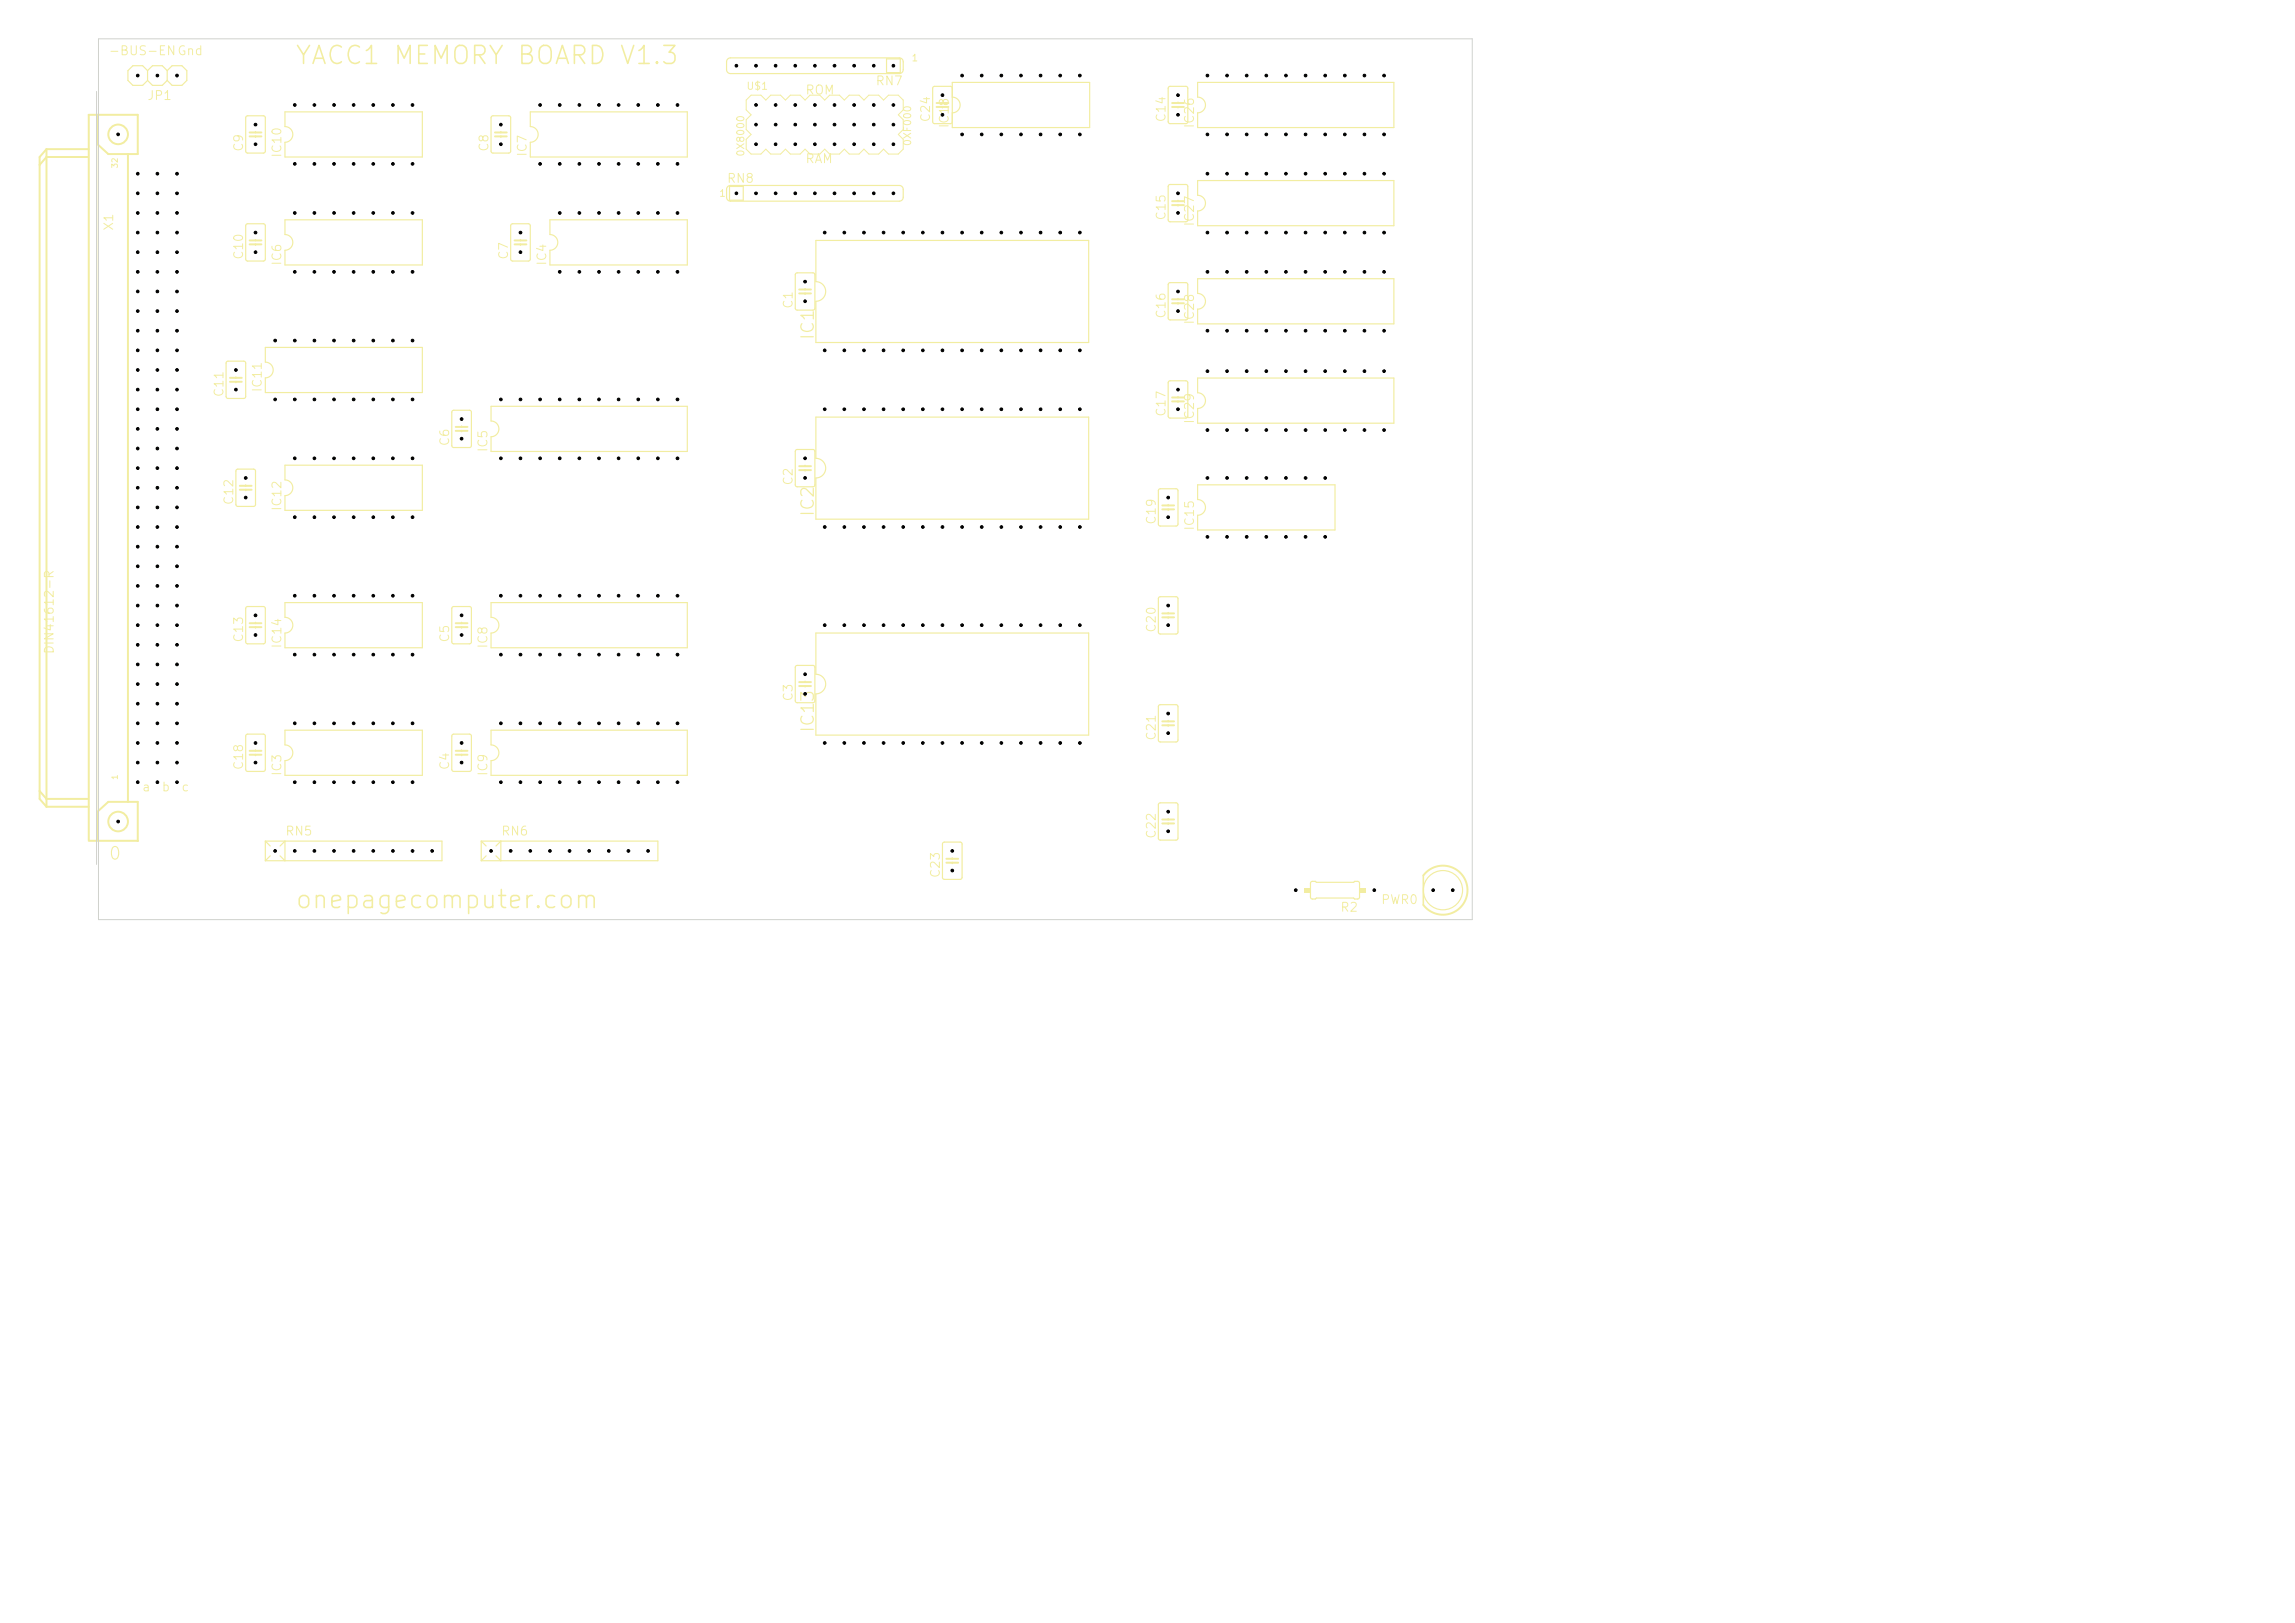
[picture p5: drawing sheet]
<svg xmlns="http://www.w3.org/2000/svg" width="297mm" height="210mm" viewBox="0 0 297 210" stroke-linecap="round" stroke-linejoin="round" font-family="sans-serif">
<defs><g id="words">
<g font-size="2.3" fill="#f2eda1">
<text x="38" y="8.9">YACC1 MEMORY BOARD V1.3</text>
<text x="38" y="118.1">onepagecomputer.com</text>
</g>
<g font-size="1.6" fill="#f2eda1">
<text x="105.7" y="44.1" transform="rotate(-90 105.7 44.1)">IC1</text>
<text x="105.7" y="67" transform="rotate(-90 105.7 67)">IC2</text>
<text x="105.7" y="94.9" transform="rotate(-90 105.7 94.9)">IC13</text>
<text x="13.9" y="111.7">0</text>
</g>
<g font-size="1.2" fill="#f2eda1">
<text x="14" y="7.4">-BUS-ENGnd</text>
<text x="113.2" y="11.3">RN7</text>
<text x="19" y="13.2">JP1</text>
<text x="104.1" y="12.5">ROM</text>
<text x="120.6" y="15.9" transform="rotate(-90 120.6 15.9)">C24</text>
<text x="123.1" y="16.7" transform="rotate(-90 123.1 16.7)">IC18</text>
<text x="151.1" y="15.9" transform="rotate(-90 151.1 15.9)">C14</text>
<text x="154.8" y="16.7" transform="rotate(-90 154.8 16.7)">IC26</text>
<text x="31.7" y="19.7" transform="rotate(-90 31.7 19.7)">C9</text>
<text x="36.7" y="20.5" transform="rotate(-90 36.7 20.5)">IC10</text>
<text x="63.5" y="19.7" transform="rotate(-90 63.5 19.7)">C8</text>
<text x="68.4" y="20.4" transform="rotate(-90 68.4 20.4)">IC7</text>
<text x="94" y="23.9">RN8</text>
<text x="104.1" y="21.4">RAM</text>
<text x="14.9" y="29.9" transform="rotate(-90 14.9 29.9)">X1</text>
<text x="151.1" y="28.6" transform="rotate(-90 151.1 28.6)">C15</text>
<text x="154.8" y="29.4" transform="rotate(-90 154.8 29.4)">IC27</text>
<text x="31.7" y="33.7" transform="rotate(-90 31.7 33.7)">C10</text>
<text x="36.7" y="34.5" transform="rotate(-90 36.7 34.5)">IC6</text>
<text x="66" y="33.7" transform="rotate(-90 66 33.7)">C7</text>
<text x="71" y="34.5" transform="rotate(-90 71 34.5)">IC4</text>
<text x="102.9" y="40" transform="rotate(-90 102.9 40)">C1</text>
<text x="151.1" y="41.3" transform="rotate(-90 151.1 41.3)">C16</text>
<text x="154.8" y="42.1" transform="rotate(-90 154.8 42.1)">IC28</text>
<text x="29.2" y="51.5" transform="rotate(-90 29.2 51.5)">C11</text>
<text x="34.2" y="50.8" transform="rotate(-90 34.2 50.8)">IC11</text>
<text x="58.4" y="57.8" transform="rotate(-90 58.4 57.8)">C6</text>
<text x="63.4" y="58.6" transform="rotate(-90 63.4 58.6)">IC5</text>
<text x="151.1" y="54" transform="rotate(-90 151.1 54)">C17</text>
<text x="154.8" y="54.9" transform="rotate(-90 154.8 54.9)">IC29</text>
<text x="30.5" y="65.4" transform="rotate(-90 30.5 65.4)">C12</text>
<text x="102.9" y="62.9" transform="rotate(-90 102.9 62.9)">C2</text>
<text x="36.7" y="66.2" transform="rotate(-90 36.7 66.2)">IC12</text>
<text x="149.9" y="68" transform="rotate(-90 149.9 68)">C19</text>
<text x="154.8" y="68.7" transform="rotate(-90 154.8 68.7)">IC15</text>
<text x="31.7" y="83.2" transform="rotate(-90 31.7 83.2)">C13</text>
<text x="36.7" y="84" transform="rotate(-90 36.7 84)">IC14</text>
<text x="58.4" y="83.2" transform="rotate(-90 58.4 83.2)">C5</text>
<text x="63.4" y="84" transform="rotate(-90 63.4 84)">IC8</text>
<text x="149.9" y="82" transform="rotate(-90 149.9 82)">C20</text>
<text x="102.9" y="90.8" transform="rotate(-90 102.9 90.8)">C3</text>
<text x="149.9" y="95.9" transform="rotate(-90 149.9 95.9)">C21</text>
<text x="31.7" y="99.7" transform="rotate(-90 31.7 99.7)">C18</text>
<text x="36.7" y="100.5" transform="rotate(-90 36.7 100.5)">IC3</text>
<text x="58.4" y="99.7" transform="rotate(-90 58.4 99.7)">C4</text>
<text x="63.4" y="100.5" transform="rotate(-90 63.4 100.5)">IC9</text>
<text x="36.8" y="108.4">RN5</text>
<text x="64.8" y="108.4">RN6</text>
<text x="121.9" y="113.7" transform="rotate(-90 121.9 113.7)">C23</text>
<text x="149.9" y="108.6" transform="rotate(-90 149.9 108.6)">C22</text>
<text x="173.4" y="118.3">R2</text>
<text x="178.6" y="117.3">PWR0</text>
</g>
<g font-size="1.1" fill="#f2eda1">
<text x="7.2" y="84.7" transform="rotate(-90 7.2 84.7)">DIN41612-R</text>
<text x="18.3" y="102.7">a</text>
<text x="20.8" y="102.7">b</text>
<text x="23.4" y="102.7">c</text>
</g>
<g font-size=".9" fill="#f2eda1">
<text x="96.5" y="11.8">U$1</text>
<text x="117.9" y="8.1">1</text>
<text x="96.6" y="20.3" transform="rotate(-90 96.6 20.3)">0X8000</text>
<text x="118.1" y="19" transform="rotate(-90 118.1 19)">0XF000</text>
<text x="93" y="25.7">1</text>
</g>
<g font-size=".7" fill="#f2eda1">
<text x="15.4" y="21.9" transform="rotate(-90 15.4 21.9)">32</text>
<text x="15.4" y="101" transform="rotate(-90 15.4 101)">1</text>
</g>
</g></defs>
<g fill="none" stroke="#f2eda1" stroke-width=".15">
<path d="M19.1 9.1l-.6-.6h-1.3l-.6 .6v1.3l.6 .6h1.3l.6-.6M19.1 9.1l.6-.6h1.3l.6 .6M19.1 10.4l.6 .6h1.3l.6-.6M19.1 9.1v1.3M21.6 9.1l.7-.6h1.2l.7 .6v1.3l-.7 .6h-1.2l-.7-.6M21.6 9.1v1.3M31.9 15.1l.2-.1h2l.2 .1v4.5l-.1 .2h-2.2l-.2-.1v-4.5zM33.1 17v.1M33.1 17.6v.2M36.9 14.5h17.8v5.8h-17.8v-1.9a1.02 1.02 0 0 0 1-1 1.02 1.02 0 0 0-1-1zM68.6 14.5h20.3v5.8h-20.3v-1.9a1.02 1.02 0 0 0 1-1 1.02 1.02 0 0 0-1-1zM122 13.2v.1"/>
<path d="M122 13.8v.2M123.2 11.4v-.1l-.2-.1h-2h-.2l-.1 .2v4.5l.2 .1h2.1l.2-.1v-.2M123.2 12.6a1.02 1.02 0 0 1 1.1 1 1.02 1.02 0 0 1-1.1 1M123.2 10.7h17.8v5.8h-17.8zM151.3 11.2h.1h2.1l.2 .1v4.4l-.1 .3h-2.2l-.2-.1v-4.5zM152.4 13.2v.1M152.4 13.8v.2M31.9 29h.2h2l.2 .1v4.4l-.1 .3h-2.2l-.2-.2v-4.4zM33.1 31v.1M33.1 31.6v.1M66.2 29h.1h2.1l.2 .1v4.4l-.1 .3h-2.2l-.2-.2v-4.4zM67.4 31v.1"/>
<path d="M67.4 31.6v.1M71.2 28.4h17.7v5.9h-17.7v-1.9a1.02 1.02 0 0 0 1-1 1.02 1.02 0 0 0-1-1.1zM94.2 24.1l.3-.1h21.9a.51 .51 0 0 1 .5 .5v1a.51 .51 0 0 1-.5 .5h-21.9a.51 .51 0 0 1-.5-.5v-1zM94.4 24.1h1.8v1.8h-1.8zM103 35.4l.2-.1h2l.2 .1 .1 4.5-.2 .2h-2.2l-.2-.1v-4.4zM104.2 37.3v.2M104.2 38v.1M105.6 31.1h35.3v13.2h-35.3v-5.3a1.27 1.27 0 0 0 1.3-1.3 1.27 1.27 0 0 0-1.3-1.3zM151.3 36.6h.1h2.1l.2 .1v4.4l-.1 .3h-2.2l-.2-.1v-4.5zM151.3 23.9h.1h2.1l.2 .1v4.4l-.1 .3h-2.2l-.2-.1v-4.5zM152.4 25.9v.1M152.4 26.5v.2"/>
<path d="M152.4 38.6v.1M152.4 39.2v.2M155 23.4h25.4v5.8h-25.4v-1.9a1.02 1.02 0 0 0 1-1 1.02 1.02 0 0 0-1-1zM155 36.1h25.4v5.8h-25.4v-1.9a1.02 1.02 0 0 0 1-1 1.02 1.02 0 0 0-1-1zM29.3 46.8l.2-.1h2l.3 .2v4.4l-.1 .2-2.2 .1-.2-.2v-4.4zM30.5 48.8v.1M30.5 49.4v.1M34.3 45h20.4v5.8h-20.4v-1.9a1.02 1.02 0 0 0 1.1-1 1.02 1.02 0 0 0-1.1-1zM58.5 53.2l.2-.1h2.1l.2 .1v4.5l-.1 .2h-2.2l-.2-.1v-4.5zM59.7 55.1v.1M59.7 55.7v.2M63.5 52.6h25.4v5.8h-25.4v-1.9a1.02 1.02 0 0 0 1.1-1 1.02 1.02 0 0 0-1.1-1z"/>
<path d="M103 58.2h.2h2l.2 .1 .1 4.4-.2 .3h-2.2l-.2-.2v-4.4zM105.6 54h35.3v13.2h-35.3v-5.4a1.27 1.27 0 0 0 1.3-1.2 1.27 1.27 0 0 0-1.3-1.3zM151.3 49.3h.1h2.1l.2 .1v4.4l-.1 .3h-2.2l-.2-.1v-4.5zM152.4 51.3v.1M152.4 51.9v.2M155 48.9h25.4v5.9h-25.4v-1.9a1.02 1.02 0 0 0 1-1.1 1.02 1.02 0 0 0-1-1zM30.6 60.8l.2-.1h2l.2 .1 .1 4.5-.2 .2h-2.1l-.2-.1-.1-4.4zM31.8 62.7v.2M31.8 63.4v.1M31.9 78.6l.2-.1h2l.2 .1v4.5l-.1 .2h-2.2l-.2-.1v-4.5zM36.9 60.2h17.8v5.8h-17.8v-1.9a1.02 1.02 0 0 0 1-1 1.02 1.02 0 0 0-1-1zM36.9 78h17.8v5.8h-17.8v-1.9a1.02 1.02 0 0 0 1-1 1.02 1.02 0 0 0-1-1z"/>
<path d="M58.5 78.6l.2-.1h2.1l.2 .1v4.5l-.1 .2h-2.2l-.2-.1v-4.5zM63.5 78h25.4v5.8h-25.4v-1.9a1.02 1.02 0 0 0 1.1-1 1.02 1.02 0 0 0-1.1-1zM104.2 60.2v.1M104.2 60.8v.2M150 77.3l.2-.1h2l.2 .2v4.4l-.1 .2h-2.2l-.2-.1v-4.4zM151.2 79.2v.2M151.2 79.9v.1M31.9 95.1l.2-.1h2l.2 .1v4.5l-.1 .2h-2.2l-.2-.1v-4.5zM33.1 80.5v.1M33.1 81.1v.2M33.1 97v.2M33.1 97.7v.1"/>
<path d="M36.9 94.5h17.8v5.8h-17.8v-1.9a1.02 1.02 0 0 0 1-1 1.02 1.02 0 0 0-1-1zM58.5 95.1l.2-.1h2.1l.2 .1v4.5l-.1 .2h-2.2l-.2-.1v-4.5zM59.7 80.5v.1M59.7 81.1v.2M59.7 97v.2M59.7 97.7v.1M63.5 94.5h25.4v5.8h-25.4v-1.9a1.02 1.02 0 0 0 1.1-1 1.02 1.02 0 0 0-1.1-1zM103 86.2l.2-.1h2l.2 .1 .1 4.5-.2 .2h-2.2l-.2-.1v-4.4zM104.2 88.1v.2M104.2 88.8v.1M105.6 81.9h35.3v13.2h-35.3v-5.3a1.27 1.27 0 0 0 1.3-1.3 1.27 1.27 0 0 0-1.3-1.3zM150 91.3l.2-.1h2l.2 .1v4.5l-.1 .2h-2.2l-.2-.1v-4.5z"/>
<path d="M151.2 93.2v.1M151.2 93.8v.2M34.3 108.8v2.6M34.3 108.8h22.9v2.6h-22.9M34.3 108.8l.7 .7M35 110.7l-.7 .7M36.2 109.5l.7-.7v2.6l-.7-.7M62.3 108.8v2.6M62.3 108.8l.6 .7M62.3 108.8h22.8v2.6h-22.8M62.9 110.7l-.6 .7M64.2 109.5l.6-.7v2.6l-.6-.7"/>
<path d="M122 109h.2h2.1l.2 .1v4.4l-.1 .3h-2.2l-.2-.2v-4.4zM123.2 111v.1M123.2 111.6v.2M150 104l.2-.1h2l.2 .1v4.5l-.1 .2h-2.2l-.2-.1v-4.5zM151.2 105.9v.1M151.2 106.5v.2M169.7 114.1l.5-.1 .2 .2h4.8l.1-.2 .5 .1 .1 .2v1.9l-.2 .1h-.4l-.1-.1h-4.8l-.2 .1h-.4l-.2-.2v-1.8z"/>
</g>
<g fill="none" stroke="#f2eda1" stroke-width=".25">
<path d="M6 19.3l-.9 1v83.1l.9 1M6 19.3v85.1M6 19.3h5.5M12.6 14.9v3.8l1.4 1.2h3.8v-5h-6.3v93.8M16.6 19.9v83.9M32.3 17.6h1.5M32.3 17.1h1.5M121.2 13.8h1.5M121.2 13.3h1.5M151.7 13.8h1.5M151.7 13.3h1.5M11.3 20.3h-5.3l-.9 1"/>
<path d="M32.3 31.6h1.5M32.3 31.1h1.5M66.6 31.6h1.5M66.6 31.1h1.5M103.4 38h1.5M103.4 37.5h1.5M151.7 39.2h1.5M151.7 38.7h1.5M151.7 26.5h1.5M151.7 26h1.5M29.8 49.4h1.5M29.8 48.9h1.5"/>
<path d="M59 55.7h1.5M59 55.2h1.5M151.7 51.9h1.5M151.7 51.4h1.5M31 63.4h1.6M31 62.9h1.6M103.4 60.8h1.5M103.4 60.3h1.5M150.4 79.9h1.5M150.4 79.4h1.5M32.3 81.1h1.5M32.3 80.6h1.5"/>
<path d="M32.3 97.7h1.5M32.3 97.2h1.5M59 81.1h1.5M59 80.6h1.5M59 97.7h1.5M59 97.2h1.5M103.4 88.8h1.5M103.4 88.3h1.5M150.4 93.8h1.5M150.4 93.3h1.5M5.1 102.4l.9 1h5.3M6 104.4h5.5"/>
<path d="M11.5 108.8h6.3M12.6 108.7v-3.7l1.4-1.2h3.8v5M122.5 111.6h1.5M122.5 111.1h1.5M150.4 106.5h1.5M150.4 106h1.5"/>
<circle cx="15.3" cy="17.4" r="1.27"/>
<circle cx="15.3" cy="106.3" r="1.27"/>
</g>
<path d="M12.5 14.9v93.8M96.6 13l.6-.7h1.3l.6 .7 .6-.7h1.3l.6 .7 .7-.7h1.3l.6 .7 .6-.7h1.3l.6 .7 .7-.7h1.2l.7 .7 .6-.7h1.3l.6 .7 .6-.7h1.3l.6 .7 .7-.7h1.3l.6 .7v1.2l-.6 .7 .6 .6v1.3l-.6 .6 .6 .6v1.3l-.6 .6h-1.3l-.7-.6-.6 .6h-1.3l-.6-.6-.6 .6h-1.3l-.6-.6-.7 .6h-1.2l-.7-.6-.6 .6h-1.3l-.6-.6-.6 .6h-1.3l-.7-.6-.6 .6h-1.3l-.6-.6-.6 .6h-1.3l-.6-.6v-1.3l.6-.6-.6-.6v-1.3l.6-.6-.6-.7z" fill="none" stroke="#f2eda1" stroke-width=".13"/>
<g fill="#f2eda1">
<path d="M168.7 114.9h.9v.6h-.9z"/>
<path d="M175.9 114.9h.9v.6h-.9z"/>
</g>
<g fill="none" stroke="#f2eda1" stroke-width=".15">
<path d="M63.6 15.1l.2-.1h2l.3 .1v4.5l-.2 .2h-2.1l-.2-.1-.1-4.5zM64.8 17v.1M64.8 17.6v.2M94.2 7.6l.3-.1h21.9a.51 .51 0 0 1 .5 .5v1a.51 .51 0 0 1-.5 .5h-21.9a.51 .51 0 0 1-.5-.5v-1zM114.7 7.6h1.8v1.8h-1.8zM155 10.7h25.4v5.8h-25.4v-1.9a1.02 1.02 0 0 0 1-1 1.02 1.02 0 0 0-1-1zM36.9 28.4h17.8v5.9h-17.8v-1.9a1.02 1.02 0 0 0 1-1 1.02 1.02 0 0 0-1-1.1zM150 63.3l.2-.1h2l.2 .2v4.4l-.1 .2-2.2 .1-.2-.2v-4.4zM151.2 65.3v.1M151.2 65.9v.1M155 62.7h17.8v5.9h-17.8v-1.9a1.02 1.02 0 0 0 1-1 1.02 1.02 0 0 0-1-1.1z"/>
<circle cx="186.7" cy="115.2" r="2.54"/>
</g>
<path d="M64.1 17.6h1.5M64.1 17.1h1.5M150.4 65.9h1.5M150.4 65.4h1.5M184.2 113.3a3.2 3.2 0 0 1 4.7-.5 3.2 3.2 0 0 1 0 4.7 3.2 3.2 0 0 1-4.7-.4" fill="none" stroke="#f2eda1" stroke-width=".25"/>
<path d="M184.2 113.3v3.8" fill="none" stroke="#f2eda1" stroke-width=".2"/>
<path d="M12.5 11.8v100.1M12.7 5h177.8v114h-177.8z" fill="none" stroke="#d0d2cd" stroke-width=".13"/>
<g fill="#000" stroke="#000" stroke-width=".13">
<circle cx="15.3" cy="17.4" r=".17"/>
<circle cx="17.8" cy="9.8" r=".17"/>
<circle cx="20.4" cy="9.8" r=".17"/>
<circle cx="22.9" cy="9.8" r=".17"/>
<circle cx="33.1" cy="16.1" r=".17"/>
<circle cx="33.1" cy="18.7" r=".17"/>
<circle cx="38.1" cy="13.6" r=".17"/>
<circle cx="40.7" cy="13.6" r=".17"/>
<circle cx="43.2" cy="13.6" r=".17"/>
<circle cx="45.8" cy="13.6" r=".17"/>
<circle cx="48.3" cy="13.6" r=".17"/>
<circle cx="50.8" cy="13.6" r=".17"/>
<circle cx="53.4" cy="13.6" r=".17"/>
<circle cx="64.8" cy="16.1" r=".17"/>
<circle cx="64.8" cy="18.7" r=".17"/>
<circle cx="69.9" cy="13.6" r=".17"/>
<circle cx="72.4" cy="13.6" r=".17"/>
<circle cx="75" cy="13.6" r=".17"/>
<circle cx="77.5" cy="13.6" r=".17"/>
<circle cx="80.1" cy="13.6" r=".17"/>
<circle cx="82.6" cy="13.6" r=".17"/>
<circle cx="85.1" cy="13.6" r=".17"/>
<circle cx="87.7" cy="13.6" r=".17"/>
<circle cx="95.3" cy="8.5" r=".17"/>
<circle cx="97.8" cy="8.5" r=".17"/>
<circle cx="97.8" cy="13.6" r=".17"/>
<circle cx="97.8" cy="16.1" r=".17"/>
<circle cx="97.8" cy="18.7" r=".17"/>
<circle cx="100.4" cy="18.7" r=".17"/>
<circle cx="100.4" cy="16.1" r=".17"/>
<circle cx="100.4" cy="13.6" r=".17"/>
<circle cx="100.4" cy="8.5" r=".17"/>
<circle cx="102.9" cy="18.7" r=".17"/>
<circle cx="102.9" cy="8.5" r=".17"/>
<circle cx="102.9" cy="13.6" r=".17"/>
<circle cx="102.9" cy="16.1" r=".17"/>
<circle cx="105.5" cy="8.5" r=".17"/>
<circle cx="105.5" cy="13.6" r=".17"/>
<circle cx="105.5" cy="16.1" r=".17"/>
<circle cx="105.5" cy="18.7" r=".17"/>
<circle cx="108" cy="18.7" r=".17"/>
<circle cx="108" cy="8.5" r=".17"/>
<circle cx="108" cy="13.6" r=".17"/>
<circle cx="108" cy="16.1" r=".17"/>
<circle cx="110.5" cy="13.6" r=".17"/>
<circle cx="110.5" cy="16.1" r=".17"/>
<circle cx="110.5" cy="8.5" r=".17"/>
<circle cx="110.5" cy="18.7" r=".17"/>
<circle cx="113.1" cy="18.7" r=".17"/>
<circle cx="113.1" cy="13.6" r=".17"/>
<circle cx="113.1" cy="16.1" r=".17"/>
<circle cx="113.1" cy="8.5" r=".17"/>
<circle cx="115.6" cy="8.5" r=".17"/>
<circle cx="115.6" cy="18.7" r=".17"/>
<circle cx="115.6" cy="13.6" r=".17"/>
<circle cx="115.6" cy="16.1" r=".17"/>
<circle cx="122" cy="14.9" r=".17"/>
<circle cx="122" cy="12.3" r=".17"/>
<circle cx="124.5" cy="9.8" r=".17"/>
<circle cx="124.5" cy="17.4" r=".17"/>
<circle cx="127" cy="9.8" r=".17"/>
<circle cx="127" cy="17.4" r=".17"/>
<circle cx="129.6" cy="17.4" r=".17"/>
<circle cx="129.6" cy="9.8" r=".17"/>
<circle cx="132.1" cy="17.4" r=".17"/>
<circle cx="132.1" cy="9.8" r=".17"/>
<circle cx="134.7" cy="9.8" r=".17"/>
<circle cx="134.7" cy="17.4" r=".17"/>
<circle cx="137.2" cy="17.4" r=".17"/>
<circle cx="137.2" cy="9.8" r=".17"/>
<circle cx="139.7" cy="9.8" r=".17"/>
<circle cx="139.7" cy="17.4" r=".17"/>
<circle cx="152.4" cy="14.9" r=".17"/>
<circle cx="152.4" cy="12.3" r=".17"/>
<circle cx="156.3" cy="17.4" r=".17"/>
<circle cx="156.3" cy="9.8" r=".17"/>
<circle cx="158.8" cy="9.8" r=".17"/>
<circle cx="158.8" cy="17.4" r=".17"/>
<circle cx="161.3" cy="17.4" r=".17"/>
<circle cx="161.3" cy="9.8" r=".17"/>
<circle cx="163.9" cy="9.8" r=".17"/>
<circle cx="163.9" cy="17.4" r=".17"/>
<circle cx="166.4" cy="9.8" r=".17"/>
<circle cx="166.4" cy="17.4" r=".17"/>
<circle cx="169" cy="17.4" r=".17"/>
<circle cx="169" cy="9.8" r=".17"/>
<circle cx="171.5" cy="9.8" r=".17"/>
<circle cx="171.5" cy="17.4" r=".17"/>
<circle cx="174" cy="9.8" r=".17"/>
<circle cx="174" cy="17.4" r=".17"/>
<circle cx="176.6" cy="17.4" r=".17"/>
<circle cx="176.6" cy="9.8" r=".17"/>
<circle cx="179.1" cy="9.8" r=".17"/>
<circle cx="179.1" cy="17.4" r=".17"/>
<circle cx="17.8" cy="37.7" r=".17"/>
<circle cx="17.8" cy="32.6" r=".17"/>
<circle cx="17.8" cy="22.5" r=".17"/>
<circle cx="17.8" cy="25" r=".17"/>
<circle cx="17.8" cy="27.6" r=".17"/>
<circle cx="17.8" cy="35.2" r=".17"/>
<circle cx="17.8" cy="30.1" r=".17"/>
<circle cx="20.4" cy="35.2" r=".17"/>
<circle cx="20.4" cy="32.6" r=".17"/>
<circle cx="20.4" cy="37.7" r=".17"/>
<circle cx="20.4" cy="30.1" r=".17"/>
<circle cx="20.4" cy="22.5" r=".17"/>
<circle cx="20.4" cy="25" r=".17"/>
<circle cx="20.4" cy="27.6" r=".17"/>
<circle cx="22.9" cy="22.5" r=".17"/>
<circle cx="22.9" cy="27.6" r=".17"/>
<circle cx="22.9" cy="32.6" r=".17"/>
<circle cx="22.9" cy="30.1" r=".17"/>
<circle cx="22.9" cy="25" r=".17"/>
<circle cx="22.9" cy="37.7" r=".17"/>
<circle cx="22.9" cy="35.2" r=".17"/>
<circle cx="33.1" cy="32.6" r=".17"/>
<circle cx="33.1" cy="30.1" r=".17"/>
<circle cx="38.1" cy="21.2" r=".17"/>
<circle cx="38.1" cy="35.2" r=".17"/>
<circle cx="38.1" cy="27.6" r=".17"/>
<circle cx="40.7" cy="21.2" r=".17"/>
<circle cx="40.7" cy="35.2" r=".17"/>
<circle cx="40.7" cy="27.6" r=".17"/>
<circle cx="43.2" cy="27.6" r=".17"/>
<circle cx="43.2" cy="35.2" r=".17"/>
<circle cx="43.2" cy="21.2" r=".17"/>
<circle cx="45.8" cy="27.6" r=".17"/>
<circle cx="45.8" cy="35.2" r=".17"/>
<circle cx="45.8" cy="21.2" r=".17"/>
<circle cx="48.3" cy="35.2" r=".17"/>
<circle cx="48.3" cy="21.2" r=".17"/>
<circle cx="48.3" cy="27.6" r=".17"/>
<circle cx="50.8" cy="21.2" r=".17"/>
<circle cx="50.8" cy="35.2" r=".17"/>
<circle cx="50.8" cy="27.6" r=".17"/>
<circle cx="53.4" cy="27.6" r=".17"/>
<circle cx="53.4" cy="35.2" r=".17"/>
<circle cx="53.4" cy="21.2" r=".17"/>
<circle cx="67.4" cy="30.1" r=".17"/>
<circle cx="67.4" cy="32.6" r=".17"/>
<circle cx="69.9" cy="21.2" r=".17"/>
<circle cx="72.4" cy="21.2" r=".17"/>
<circle cx="72.4" cy="27.6" r=".17"/>
<circle cx="72.4" cy="35.2" r=".17"/>
<circle cx="75" cy="35.2" r=".17"/>
<circle cx="75" cy="21.2" r=".17"/>
<circle cx="75" cy="27.6" r=".17"/>
<circle cx="77.5" cy="35.2" r=".17"/>
<circle cx="77.5" cy="21.2" r=".17"/>
<circle cx="77.5" cy="27.6" r=".17"/>
<circle cx="80.1" cy="21.2" r=".17"/>
<circle cx="80.1" cy="35.2" r=".17"/>
<circle cx="80.1" cy="27.6" r=".17"/>
<circle cx="82.6" cy="21.2" r=".17"/>
<circle cx="82.6" cy="35.2" r=".17"/>
<circle cx="82.6" cy="27.6" r=".17"/>
<circle cx="85.1" cy="35.2" r=".17"/>
<circle cx="85.1" cy="21.2" r=".17"/>
<circle cx="85.1" cy="27.6" r=".17"/>
<circle cx="87.7" cy="35.2" r=".17"/>
<circle cx="87.7" cy="21.2" r=".17"/>
<circle cx="87.7" cy="27.6" r=".17"/>
<circle cx="95.3" cy="25" r=".17"/>
<circle cx="97.8" cy="25" r=".17"/>
<circle cx="100.4" cy="25" r=".17"/>
<circle cx="102.9" cy="25" r=".17"/>
<circle cx="104.2" cy="36.4" r=".17"/>
<circle cx="104.2" cy="39" r=".17"/>
<circle cx="105.5" cy="25" r=".17"/>
<circle cx="106.7" cy="30.1" r=".17"/>
<circle cx="108" cy="25" r=".17"/>
<circle cx="109.3" cy="30.1" r=".17"/>
<circle cx="110.5" cy="25" r=".17"/>
<circle cx="111.8" cy="30.1" r=".17"/>
<circle cx="113.1" cy="25" r=".17"/>
<circle cx="114.3" cy="30.1" r=".17"/>
<circle cx="115.6" cy="25" r=".17"/>
<circle cx="116.9" cy="30.1" r=".17"/>
<circle cx="119.4" cy="30.1" r=".17"/>
<circle cx="122" cy="30.1" r=".17"/>
<circle cx="124.5" cy="30.1" r=".17"/>
<circle cx="127" cy="30.1" r=".17"/>
<circle cx="129.6" cy="30.1" r=".17"/>
<circle cx="132.1" cy="30.1" r=".17"/>
<circle cx="134.7" cy="30.1" r=".17"/>
<circle cx="137.2" cy="30.1" r=".17"/>
<circle cx="139.7" cy="30.1" r=".17"/>
<circle cx="152.4" cy="25" r=".17"/>
<circle cx="152.4" cy="27.6" r=".17"/>
<circle cx="152.4" cy="37.7" r=".17"/>
<circle cx="156.3" cy="30.1" r=".17"/>
<circle cx="156.3" cy="35.2" r=".17"/>
<circle cx="156.3" cy="22.5" r=".17"/>
<circle cx="158.8" cy="35.2" r=".17"/>
<circle cx="158.8" cy="30.1" r=".17"/>
<circle cx="158.8" cy="22.5" r=".17"/>
<circle cx="161.3" cy="22.5" r=".17"/>
<circle cx="161.3" cy="35.2" r=".17"/>
<circle cx="161.3" cy="30.1" r=".17"/>
<circle cx="163.9" cy="22.5" r=".17"/>
<circle cx="163.9" cy="30.1" r=".17"/>
<circle cx="163.9" cy="35.2" r=".17"/>
<circle cx="166.4" cy="35.2" r=".17"/>
<circle cx="166.4" cy="22.5" r=".17"/>
<circle cx="166.4" cy="30.1" r=".17"/>
<circle cx="169" cy="35.2" r=".17"/>
<circle cx="169" cy="30.1" r=".17"/>
<circle cx="169" cy="22.5" r=".17"/>
<circle cx="171.5" cy="35.2" r=".17"/>
<circle cx="171.5" cy="22.5" r=".17"/>
<circle cx="171.5" cy="30.1" r=".17"/>
<circle cx="174" cy="30.1" r=".17"/>
<circle cx="174" cy="22.5" r=".17"/>
<circle cx="174" cy="35.2" r=".17"/>
<circle cx="176.6" cy="22.5" r=".17"/>
<circle cx="176.6" cy="35.2" r=".17"/>
<circle cx="176.6" cy="30.1" r=".17"/>
<circle cx="179.1" cy="30.1" r=".17"/>
<circle cx="179.1" cy="22.5" r=".17"/>
<circle cx="179.1" cy="35.2" r=".17"/>
<circle cx="17.8" cy="42.8" r=".17"/>
<circle cx="17.8" cy="40.3" r=".17"/>
<circle cx="17.8" cy="58" r=".17"/>
<circle cx="17.8" cy="55.5" r=".17"/>
<circle cx="17.8" cy="50.4" r=".17"/>
<circle cx="17.8" cy="47.9" r=".17"/>
<circle cx="17.8" cy="45.3" r=".17"/>
<circle cx="17.8" cy="53" r=".17"/>
<circle cx="20.4" cy="42.8" r=".17"/>
<circle cx="20.4" cy="40.3" r=".17"/>
<circle cx="20.4" cy="50.4" r=".17"/>
<circle cx="20.4" cy="55.5" r=".17"/>
<circle cx="20.4" cy="58" r=".17"/>
<circle cx="20.4" cy="45.3" r=".17"/>
<circle cx="20.4" cy="53" r=".17"/>
<circle cx="20.4" cy="47.9" r=".17"/>
<circle cx="22.9" cy="42.8" r=".17"/>
<circle cx="22.9" cy="40.3" r=".17"/>
<circle cx="22.9" cy="55.5" r=".17"/>
<circle cx="22.9" cy="58" r=".17"/>
<circle cx="22.9" cy="50.4" r=".17"/>
<circle cx="22.9" cy="45.3" r=".17"/>
<circle cx="22.9" cy="47.9" r=".17"/>
<circle cx="22.9" cy="53" r=".17"/>
<circle cx="30.5" cy="50.4" r=".17"/>
<circle cx="30.5" cy="47.9" r=".17"/>
<circle cx="35.6" cy="44.1" r=".17"/>
<circle cx="35.6" cy="51.7" r=".17"/>
<circle cx="38.1" cy="44.1" r=".17"/>
<circle cx="38.1" cy="51.7" r=".17"/>
<circle cx="38.1" cy="59.3" r=".17"/>
<circle cx="40.7" cy="44.1" r=".17"/>
<circle cx="40.7" cy="59.3" r=".17"/>
<circle cx="40.7" cy="51.7" r=".17"/>
<circle cx="43.2" cy="44.1" r=".17"/>
<circle cx="43.2" cy="51.7" r=".17"/>
<circle cx="43.2" cy="59.3" r=".17"/>
<circle cx="45.8" cy="44.1" r=".17"/>
<circle cx="45.8" cy="59.3" r=".17"/>
<circle cx="45.8" cy="51.7" r=".17"/>
<circle cx="48.3" cy="44.1" r=".17"/>
<circle cx="48.3" cy="59.3" r=".17"/>
<circle cx="48.3" cy="51.7" r=".17"/>
<circle cx="50.8" cy="44.1" r=".17"/>
<circle cx="50.8" cy="59.3" r=".17"/>
<circle cx="50.8" cy="51.7" r=".17"/>
<circle cx="53.4" cy="44.1" r=".17"/>
<circle cx="53.4" cy="51.7" r=".17"/>
<circle cx="53.4" cy="59.3" r=".17"/>
<circle cx="59.7" cy="56.8" r=".17"/>
<circle cx="59.7" cy="54.2" r=".17"/>
<circle cx="64.8" cy="59.3" r=".17"/>
<circle cx="64.8" cy="51.7" r=".17"/>
<circle cx="67.4" cy="59.3" r=".17"/>
<circle cx="67.4" cy="51.7" r=".17"/>
<circle cx="69.9" cy="51.7" r=".17"/>
<circle cx="69.9" cy="59.3" r=".17"/>
<circle cx="72.4" cy="51.7" r=".17"/>
<circle cx="72.4" cy="59.3" r=".17"/>
<circle cx="75" cy="51.7" r=".17"/>
<circle cx="75" cy="59.3" r=".17"/>
<circle cx="77.5" cy="59.3" r=".17"/>
<circle cx="77.5" cy="51.7" r=".17"/>
<circle cx="80.1" cy="51.7" r=".17"/>
<circle cx="80.1" cy="59.3" r=".17"/>
<circle cx="82.6" cy="59.3" r=".17"/>
<circle cx="82.6" cy="51.7" r=".17"/>
<circle cx="85.1" cy="59.3" r=".17"/>
<circle cx="85.1" cy="51.7" r=".17"/>
<circle cx="87.7" cy="59.3" r=".17"/>
<circle cx="87.7" cy="51.7" r=".17"/>
<circle cx="104.2" cy="59.3" r=".17"/>
<circle cx="106.7" cy="45.3" r=".17"/>
<circle cx="106.7" cy="53" r=".17"/>
<circle cx="109.3" cy="45.3" r=".17"/>
<circle cx="109.3" cy="53" r=".17"/>
<circle cx="111.8" cy="45.3" r=".17"/>
<circle cx="111.8" cy="53" r=".17"/>
<circle cx="114.3" cy="45.3" r=".17"/>
<circle cx="114.3" cy="53" r=".17"/>
<circle cx="116.9" cy="45.3" r=".17"/>
<circle cx="116.9" cy="53" r=".17"/>
<circle cx="119.4" cy="45.3" r=".17"/>
<circle cx="119.4" cy="53" r=".17"/>
<circle cx="122" cy="53" r=".17"/>
<circle cx="122" cy="45.3" r=".17"/>
<circle cx="124.5" cy="45.3" r=".17"/>
<circle cx="124.5" cy="53" r=".17"/>
<circle cx="127" cy="45.3" r=".17"/>
<circle cx="127" cy="53" r=".17"/>
<circle cx="129.6" cy="45.3" r=".17"/>
<circle cx="129.6" cy="53" r=".17"/>
<circle cx="132.1" cy="53" r=".17"/>
<circle cx="132.1" cy="45.3" r=".17"/>
<circle cx="134.7" cy="53" r=".17"/>
<circle cx="134.7" cy="45.3" r=".17"/>
<circle cx="137.2" cy="45.3" r=".17"/>
<circle cx="137.2" cy="53" r=".17"/>
<circle cx="139.7" cy="45.3" r=".17"/>
<circle cx="139.7" cy="53" r=".17"/>
<circle cx="152.4" cy="40.3" r=".17"/>
<circle cx="152.4" cy="50.4" r=".17"/>
<circle cx="152.4" cy="53" r=".17"/>
<circle cx="156.3" cy="42.8" r=".17"/>
<circle cx="156.3" cy="48" r=".17"/>
<circle cx="156.3" cy="55.6" r=".17"/>
<circle cx="158.8" cy="42.8" r=".17"/>
<circle cx="158.8" cy="48" r=".17"/>
<circle cx="158.8" cy="55.6" r=".17"/>
<circle cx="161.3" cy="42.8" r=".17"/>
<circle cx="161.3" cy="55.6" r=".17"/>
<circle cx="161.3" cy="48" r=".17"/>
<circle cx="163.9" cy="42.8" r=".17"/>
<circle cx="163.9" cy="55.6" r=".17"/>
<circle cx="163.9" cy="48" r=".17"/>
<circle cx="166.4" cy="42.8" r=".17"/>
<circle cx="166.4" cy="48" r=".17"/>
<circle cx="166.4" cy="55.6" r=".17"/>
<circle cx="169" cy="42.8" r=".17"/>
<circle cx="169" cy="55.6" r=".17"/>
<circle cx="169" cy="48" r=".17"/>
<circle cx="171.5" cy="42.8" r=".17"/>
<circle cx="171.5" cy="55.6" r=".17"/>
<circle cx="171.5" cy="48" r=".17"/>
<circle cx="174" cy="42.8" r=".17"/>
<circle cx="174" cy="55.6" r=".17"/>
<circle cx="174" cy="48" r=".17"/>
<circle cx="176.6" cy="42.8" r=".17"/>
<circle cx="176.6" cy="48" r=".17"/>
<circle cx="176.6" cy="55.6" r=".17"/>
<circle cx="179.1" cy="42.8" r=".17"/>
<circle cx="179.1" cy="55.6" r=".17"/>
<circle cx="179.1" cy="48" r=".17"/>
<circle cx="17.8" cy="68.2" r=".17"/>
<circle cx="17.8" cy="65.7" r=".17"/>
<circle cx="17.8" cy="70.7" r=".17"/>
<circle cx="17.8" cy="63.1" r=".17"/>
<circle cx="17.8" cy="73.3" r=".17"/>
<circle cx="17.8" cy="60.6" r=".17"/>
<circle cx="17.8" cy="78.4" r=".17"/>
<circle cx="17.8" cy="75.8" r=".17"/>
<circle cx="20.4" cy="73.3" r=".17"/>
<circle cx="20.4" cy="78.4" r=".17"/>
<circle cx="20.4" cy="70.7" r=".17"/>
<circle cx="20.4" cy="65.7" r=".17"/>
<circle cx="20.4" cy="63.1" r=".17"/>
<circle cx="20.4" cy="68.2" r=".17"/>
<circle cx="20.4" cy="75.8" r=".17"/>
<circle cx="20.4" cy="60.6" r=".17"/>
<circle cx="22.9" cy="78.4" r=".17"/>
<circle cx="22.9" cy="70.7" r=".17"/>
<circle cx="22.9" cy="65.7" r=".17"/>
<circle cx="22.9" cy="63.1" r=".17"/>
<circle cx="22.9" cy="75.8" r=".17"/>
<circle cx="22.9" cy="73.3" r=".17"/>
<circle cx="22.9" cy="68.2" r=".17"/>
<circle cx="22.9" cy="60.6" r=".17"/>
<circle cx="31.8" cy="64.4" r=".17"/>
<circle cx="31.8" cy="61.8" r=".17"/>
<circle cx="33.1" cy="79.6" r=".17"/>
<circle cx="38.1" cy="77.1" r=".17"/>
<circle cx="38.1" cy="66.9" r=".17"/>
<circle cx="40.7" cy="77.1" r=".17"/>
<circle cx="40.7" cy="66.9" r=".17"/>
<circle cx="43.2" cy="66.9" r=".17"/>
<circle cx="43.2" cy="77.1" r=".17"/>
<circle cx="45.8" cy="77.1" r=".17"/>
<circle cx="45.8" cy="66.9" r=".17"/>
<circle cx="48.3" cy="77.1" r=".17"/>
<circle cx="48.3" cy="66.9" r=".17"/>
<circle cx="50.8" cy="66.9" r=".17"/>
<circle cx="50.8" cy="77.1" r=".17"/>
<circle cx="53.4" cy="77.1" r=".17"/>
<circle cx="53.4" cy="66.9" r=".17"/>
<circle cx="59.7" cy="79.6" r=".17"/>
<circle cx="64.8" cy="77.1" r=".17"/>
<circle cx="67.4" cy="77.1" r=".17"/>
<circle cx="69.9" cy="77.1" r=".17"/>
<circle cx="72.4" cy="77.1" r=".17"/>
<circle cx="75" cy="77.1" r=".17"/>
<circle cx="77.5" cy="77.1" r=".17"/>
<circle cx="80.1" cy="77.1" r=".17"/>
<circle cx="82.6" cy="77.1" r=".17"/>
<circle cx="85.1" cy="77.1" r=".17"/>
<circle cx="87.7" cy="77.1" r=".17"/>
<circle cx="104.2" cy="61.8" r=".17"/>
<circle cx="106.7" cy="68.2" r=".17"/>
<circle cx="109.3" cy="68.2" r=".17"/>
<circle cx="111.8" cy="68.2" r=".17"/>
<circle cx="114.3" cy="68.2" r=".17"/>
<circle cx="116.9" cy="68.2" r=".17"/>
<circle cx="119.4" cy="68.2" r=".17"/>
<circle cx="122" cy="68.2" r=".17"/>
<circle cx="124.5" cy="68.2" r=".17"/>
<circle cx="127" cy="68.2" r=".17"/>
<circle cx="129.6" cy="68.2" r=".17"/>
<circle cx="132.1" cy="68.2" r=".17"/>
<circle cx="134.7" cy="68.2" r=".17"/>
<circle cx="137.2" cy="68.2" r=".17"/>
<circle cx="139.7" cy="68.2" r=".17"/>
<circle cx="151.2" cy="64.4" r=".17"/>
<circle cx="151.2" cy="66.9" r=".17"/>
<circle cx="151.2" cy="78.4" r=".17"/>
<circle cx="156.3" cy="69.5" r=".17"/>
<circle cx="156.3" cy="61.8" r=".17"/>
<circle cx="158.8" cy="61.8" r=".17"/>
<circle cx="158.8" cy="69.5" r=".17"/>
<circle cx="161.3" cy="61.8" r=".17"/>
<circle cx="161.3" cy="69.5" r=".17"/>
<circle cx="163.9" cy="69.5" r=".17"/>
<circle cx="163.9" cy="61.8" r=".17"/>
<circle cx="166.4" cy="61.8" r=".17"/>
<circle cx="166.4" cy="69.5" r=".17"/>
<circle cx="169" cy="61.8" r=".17"/>
<circle cx="169" cy="69.5" r=".17"/>
<circle cx="171.5" cy="61.8" r=".17"/>
<circle cx="171.5" cy="69.5" r=".17"/>
<circle cx="17.8" cy="83.4" r=".17"/>
<circle cx="17.8" cy="86" r=".17"/>
<circle cx="17.8" cy="96.1" r=".17"/>
<circle cx="17.8" cy="80.9" r=".17"/>
<circle cx="17.8" cy="91.1" r=".17"/>
<circle cx="17.8" cy="88.5" r=".17"/>
<circle cx="17.8" cy="98.7" r=".17"/>
<circle cx="17.8" cy="93.6" r=".17"/>
<circle cx="20.4" cy="80.9" r=".17"/>
<circle cx="20.4" cy="98.7" r=".17"/>
<circle cx="20.4" cy="91.1" r=".17"/>
<circle cx="20.4" cy="88.5" r=".17"/>
<circle cx="20.4" cy="83.4" r=".17"/>
<circle cx="20.4" cy="96.1" r=".17"/>
<circle cx="20.4" cy="86" r=".17"/>
<circle cx="20.4" cy="93.6" r=".17"/>
<circle cx="22.9" cy="98.7" r=".17"/>
<circle cx="22.9" cy="91.1" r=".17"/>
<circle cx="22.9" cy="96.1" r=".17"/>
<circle cx="22.9" cy="86" r=".17"/>
<circle cx="22.9" cy="93.6" r=".17"/>
<circle cx="22.9" cy="80.9" r=".17"/>
<circle cx="22.9" cy="88.5" r=".17"/>
<circle cx="22.9" cy="83.4" r=".17"/>
<circle cx="33.1" cy="98.7" r=".17"/>
<circle cx="33.1" cy="82.2" r=".17"/>
<circle cx="33.1" cy="96.1" r=".17"/>
<circle cx="38.1" cy="93.6" r=".17"/>
<circle cx="38.1" cy="84.7" r=".17"/>
<circle cx="40.7" cy="84.7" r=".17"/>
<circle cx="40.7" cy="93.6" r=".17"/>
<circle cx="43.2" cy="93.6" r=".17"/>
<circle cx="43.2" cy="84.7" r=".17"/>
<circle cx="45.8" cy="93.6" r=".17"/>
<circle cx="45.8" cy="84.7" r=".17"/>
<circle cx="48.3" cy="93.6" r=".17"/>
<circle cx="48.3" cy="84.7" r=".17"/>
<circle cx="50.8" cy="84.7" r=".17"/>
<circle cx="50.8" cy="93.6" r=".17"/>
<circle cx="53.4" cy="84.7" r=".17"/>
<circle cx="53.4" cy="93.6" r=".17"/>
<circle cx="59.7" cy="98.7" r=".17"/>
<circle cx="59.7" cy="82.2" r=".17"/>
<circle cx="59.7" cy="96.1" r=".17"/>
<circle cx="64.8" cy="84.7" r=".17"/>
<circle cx="64.8" cy="93.6" r=".17"/>
<circle cx="67.4" cy="84.7" r=".17"/>
<circle cx="67.4" cy="93.6" r=".17"/>
<circle cx="69.9" cy="84.7" r=".17"/>
<circle cx="69.9" cy="93.6" r=".17"/>
<circle cx="72.4" cy="93.6" r=".17"/>
<circle cx="72.4" cy="84.7" r=".17"/>
<circle cx="75" cy="84.7" r=".17"/>
<circle cx="75" cy="93.6" r=".17"/>
<circle cx="77.5" cy="84.7" r=".17"/>
<circle cx="77.5" cy="93.6" r=".17"/>
<circle cx="80.1" cy="84.7" r=".17"/>
<circle cx="80.1" cy="93.6" r=".17"/>
<circle cx="82.6" cy="93.6" r=".17"/>
<circle cx="82.6" cy="84.7" r=".17"/>
<circle cx="85.1" cy="84.7" r=".17"/>
<circle cx="85.1" cy="93.6" r=".17"/>
<circle cx="87.7" cy="93.6" r=".17"/>
<circle cx="87.7" cy="84.7" r=".17"/>
<circle cx="104.2" cy="89.8" r=".17"/>
<circle cx="104.2" cy="87.2" r=".17"/>
<circle cx="106.7" cy="80.9" r=".17"/>
<circle cx="106.7" cy="96.1" r=".17"/>
<circle cx="109.3" cy="80.9" r=".17"/>
<circle cx="109.3" cy="96.1" r=".17"/>
<circle cx="111.8" cy="80.9" r=".17"/>
<circle cx="111.8" cy="96.1" r=".17"/>
<circle cx="114.3" cy="96.1" r=".17"/>
<circle cx="114.3" cy="80.9" r=".17"/>
<circle cx="116.9" cy="80.9" r=".17"/>
<circle cx="116.9" cy="96.1" r=".17"/>
<circle cx="119.4" cy="96.1" r=".17"/>
<circle cx="119.4" cy="80.9" r=".17"/>
<circle cx="122" cy="96.1" r=".17"/>
<circle cx="122" cy="80.9" r=".17"/>
<circle cx="124.5" cy="80.9" r=".17"/>
<circle cx="124.5" cy="96.1" r=".17"/>
<circle cx="127" cy="80.9" r=".17"/>
<circle cx="127" cy="96.1" r=".17"/>
<circle cx="129.6" cy="80.9" r=".17"/>
<circle cx="129.6" cy="96.1" r=".17"/>
<circle cx="132.1" cy="96.1" r=".17"/>
<circle cx="132.1" cy="80.9" r=".17"/>
<circle cx="134.7" cy="96.1" r=".17"/>
<circle cx="134.7" cy="80.9" r=".17"/>
<circle cx="137.2" cy="80.9" r=".17"/>
<circle cx="137.2" cy="96.1" r=".17"/>
<circle cx="139.7" cy="96.1" r=".17"/>
<circle cx="139.7" cy="80.9" r=".17"/>
<circle cx="151.2" cy="92.3" r=".17"/>
<circle cx="151.2" cy="94.9" r=".17"/>
<circle cx="151.2" cy="80.9" r=".17"/>
<circle cx="15.3" cy="106.3" r=".18"/>
<circle cx="17.8" cy="101.2" r=".17"/>
<circle cx="20.4" cy="101.2" r=".17"/>
<circle cx="22.9" cy="101.2" r=".17"/>
<circle cx="35.6" cy="110.1" r=".17"/>
<circle cx="38.1" cy="110.1" r=".17"/>
<circle cx="38.1" cy="101.2" r=".17"/>
<circle cx="40.7" cy="110.1" r=".17"/>
<circle cx="40.7" cy="101.2" r=".17"/>
<circle cx="43.2" cy="110.1" r=".17"/>
<circle cx="43.2" cy="101.2" r=".17"/>
<circle cx="45.8" cy="101.2" r=".17"/>
<circle cx="45.8" cy="110.1" r=".17"/>
<circle cx="48.3" cy="110.1" r=".17"/>
<circle cx="48.3" cy="101.2" r=".17"/>
<circle cx="50.8" cy="110.1" r=".17"/>
<circle cx="50.8" cy="101.2" r=".17"/>
<circle cx="53.4" cy="110.1" r=".17"/>
<circle cx="53.4" cy="101.2" r=".17"/>
<circle cx="55.9" cy="110.1" r=".17"/>
<circle cx="63.5" cy="110.1" r=".17"/>
<circle cx="64.8" cy="101.2" r=".17"/>
<circle cx="66.1" cy="110.1" r=".17"/>
<circle cx="67.4" cy="101.2" r=".17"/>
<circle cx="68.6" cy="110.1" r=".17"/>
<circle cx="69.9" cy="101.2" r=".17"/>
<circle cx="71.2" cy="110.1" r=".17"/>
<circle cx="72.4" cy="101.2" r=".17"/>
<circle cx="73.7" cy="110.1" r=".17"/>
<circle cx="75" cy="101.2" r=".17"/>
<circle cx="76.2" cy="110.1" r=".17"/>
<circle cx="77.5" cy="101.2" r=".17"/>
<circle cx="78.8" cy="110.1" r=".17"/>
<circle cx="80.1" cy="101.2" r=".17"/>
<circle cx="81.3" cy="110.1" r=".17"/>
<circle cx="82.6" cy="101.2" r=".17"/>
<circle cx="83.9" cy="110.1" r=".17"/>
<circle cx="85.1" cy="101.2" r=".17"/>
<circle cx="87.7" cy="101.2" r=".17"/>
<circle cx="123.2" cy="112.6" r=".17"/>
<circle cx="123.2" cy="110.1" r=".17"/>
<circle cx="151.2" cy="105" r=".17"/>
<circle cx="151.2" cy="107.6" r=".17"/>
<circle cx="167.7" cy="115.2" r=".17"/>
<circle cx="177.8" cy="115.2" r=".17"/>
<circle cx="185.5" cy="115.2" r=".17"/>
<circle cx="188" cy="115.2" r=".17"/>
</g>
<use href="#words"/>
</svg>
